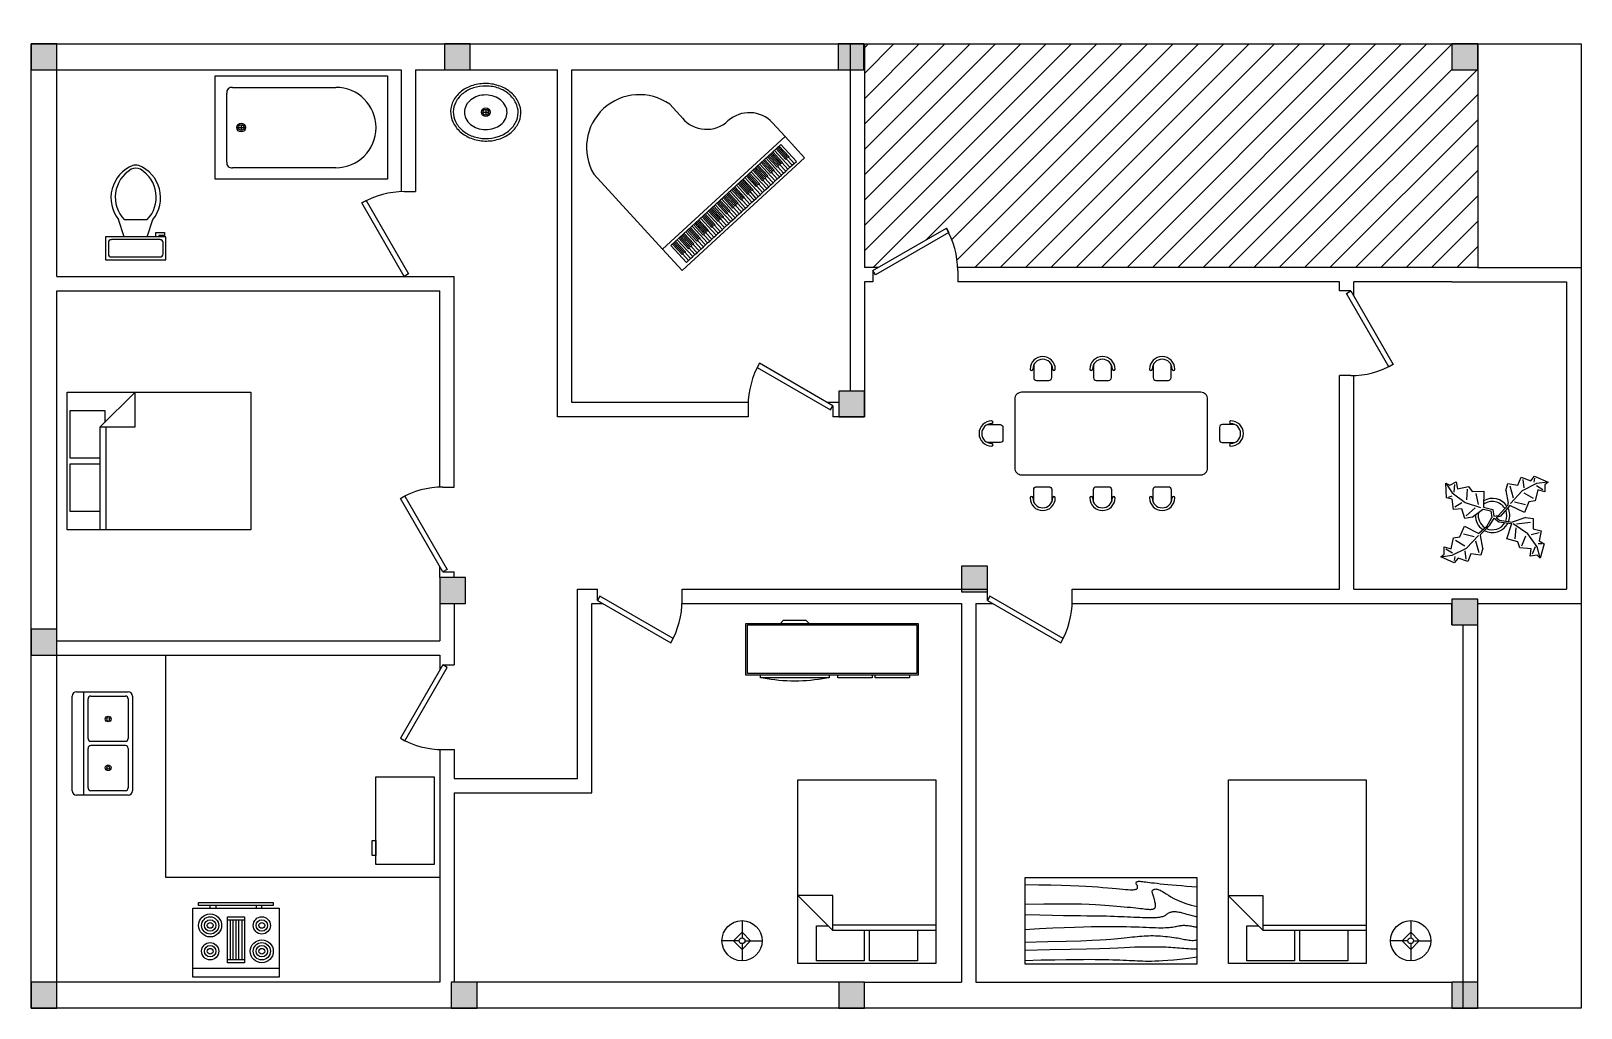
# Model space of a CAD drawing. Header units: inches. Extents: x 7 to 2427, y -441 to 12.
# Drawn here: x 7 to 547, y -329 to 12 of the extents above.
import ezdxf

# ---------------------------------------------------------------- set-up
doc = ezdxf.new("R2010")
doc.units = ezdxf.units.IN
doc.header["$MEASUREMENT"] = 0

# ---------------------------------------------------------------- blocks, each defined once
blk = doc.blocks.new('Door - Metric')
for p, q in [((0, 0), (0, -100)), ((750, 0), (750, -100))]:
    blk.add_line(p, q)
blk.add_lwpolyline([(0, 0), (650, 375), (671, 337), (22, -38)], close=True)
blk.add_arc((0, 0), 750, 0, 30)
blk = doc.blocks.new('*U47')
h = blk.add_hatch(color=1)
h.dxf.hatch_style = 1
h.paths.add_polyline_path([(9, -4.5), (9, 4.5), (0, 4.5), (0, -4.5)])
at = {"color": 1}
blk.add_lwpolyline([(0, -4.5), (9, -4.5), (9, 4.5), (0, 4.5)], close=True, dxfattribs=at)
blk = doc.blocks.new('*U48')
h = blk.add_hatch(color=1)
h.dxf.hatch_style = 1
h.paths.add_polyline_path([(9, -4.5), (9, 4.5), (0, 4.5), (0, -4.5)])
at = {"color": 1}
blk.add_lwpolyline([(0, -4.5), (9, -4.5), (9, 4.5), (0, 4.5)], close=True, dxfattribs=at)
blk = doc.blocks.new('*U42')
h = blk.add_hatch(color=1)
h.dxf.hatch_style = 1
h.paths.add_polyline_path([(9, -4.5), (9, 4.5), (0, 4.5), (0, -4.5)])
at = {"color": 1}
blk.add_lwpolyline([(0, -4.5), (9, -4.5), (9, 4.5), (0, 4.5)], close=True, dxfattribs=at)
blk = doc.blocks.new('*U43')
h = blk.add_hatch(color=1)
h.dxf.hatch_style = 1
h.paths.add_polyline_path([(9, -4.5), (9, 4.5), (0, 4.5), (0, -4.5)])
at = {"color": 1}
blk.add_lwpolyline([(0, -4.5), (9, -4.5), (9, 4.5), (0, 4.5)], close=True, dxfattribs=at)
blk = doc.blocks.new('*U44')
h = blk.add_hatch(color=1)
h.dxf.hatch_style = 1
h.paths.add_polyline_path([(9, -4.5), (9, 4.5), (0, 4.5), (0, -4.5)])
at = {"color": 1}
blk.add_lwpolyline([(0, -4.5), (9, -4.5), (9, 4.5), (0, 4.5)], close=True, dxfattribs=at)
blk = doc.blocks.new('*U45')
h = blk.add_hatch(color=1)
h.dxf.hatch_style = 1
h.paths.add_polyline_path([(9, -4.5), (9, 4.5), (0, 4.5), (0, -4.5)])
at = {"color": 1}
blk.add_lwpolyline([(0, -4.5), (9, -4.5), (9, 4.5), (0, 4.5)], close=True, dxfattribs=at)
blk = doc.blocks.new('*U46')
h = blk.add_hatch(color=1)
h.dxf.hatch_style = 1
h.paths.add_polyline_path([(9, -4.5), (9, 4.5), (0, 4.5), (0, -4.5)])
at = {"color": 1}
blk.add_lwpolyline([(0, -4.5), (9, -4.5), (9, 4.5), (0, 4.5)], close=True, dxfattribs=at)
blk = doc.blocks.new('*U37')
h = blk.add_hatch(color=1)
h.dxf.hatch_style = 1
h.paths.add_polyline_path([(9, -4.5), (9, 4.5), (0, 4.5), (0, -4.5)])
at = {"color": 1}
blk.add_lwpolyline([(0, -4.5), (9, -4.5), (9, 4.5), (0, 4.5)], close=True, dxfattribs=at)
blk = doc.blocks.new('*U38')
h = blk.add_hatch(color=1)
h.dxf.hatch_style = 1
h.paths.add_polyline_path([(9, -4.5), (9, 4.5), (0, 4.5), (0, -4.5)])
at = {"color": 1}
blk.add_lwpolyline([(0, -4.5), (9, -4.5), (9, 4.5), (0, 4.5)], close=True, dxfattribs=at)
blk = doc.blocks.new('*U39')
h = blk.add_hatch(color=1)
h.dxf.hatch_style = 1
h.paths.add_polyline_path([(9, -4.5), (9, 4.5), (0, 4.5), (0, -4.5)])
at = {"color": 1}
blk.add_lwpolyline([(0, -4.5), (9, -4.5), (9, 4.5), (0, 4.5)], close=True, dxfattribs=at)
blk = doc.blocks.new('*U40')
h = blk.add_hatch(color=1)
h.dxf.hatch_style = 1
h.paths.add_polyline_path([(9, -4.5), (9, 4.5), (0, 4.5), (0, -4.5)])
at = {"color": 1}
blk.add_lwpolyline([(0, -4.5), (9, -4.5), (9, 4.5), (0, 4.5)], close=True, dxfattribs=at)
blk = doc.blocks.new('*U41')
h = blk.add_hatch(color=1)
h.dxf.hatch_style = 1
h.paths.add_polyline_path([(9, -4.5), (9, 4.5), (0, 4.5), (0, -4.5)])
at = {"color": 1}
blk.add_lwpolyline([(0, -4.5), (9, -4.5), (9, 4.5), (0, 4.5)], close=True, dxfattribs=at)
blk = doc.blocks.new('*U36')
h = blk.add_hatch(color=1)
h.dxf.hatch_style = 1
h.paths.add_polyline_path([(9, -4.5), (9, 4.5), (0, 4.5), (0, -4.5)])
at = {"color": 1}
blk.add_lwpolyline([(0, -4.5), (9, -4.5), (9, 4.5), (0, 4.5)], close=True, dxfattribs=at)
blk = doc.blocks.new('*U73')
for p, q in [((0, 0), (0, 100)), ((750, 0), (750, 100))]:
    blk.add_line(p, q)
blk.add_lwpolyline([(0, 0), (650, -375), (671, -337), (22, 38)], close=True)
blk.add_arc((0, 0), 750, 330, 0)
blk = doc.blocks.new('*U74')
for p, q in [((-750, 0), (-750, -100)), ((0, 0), (0, -100))]:
    blk.add_line(p, q)
blk.add_lwpolyline([(0, 0), (-650, 375), (-671, 337), (-22, -38)], close=True)
blk.add_arc((0, 0), 750, 150, 180)
blk = doc.blocks.new('*U75')
for p, q in [((0, 0), (0, -100)), ((750, 0), (750, -100))]:
    blk.add_line(p, q)
blk.add_lwpolyline([(0, 0), (650, 375), (671, 337), (22, -38)], close=True)
blk.add_arc((0, 0), 750, 0, 30)
blk = doc.blocks.new('dining table')
for points in [[(8.27, 29.89), (8.27, 24.35, 0.414214), (9.47, 23.15), (14.87, 23.15, 0.414214), (16.07, 24.35), (16.07, 29.89)], [(34.27, 29.89), (34.27, 24.35, 0.414214), (35.47, 23.15), (40.88, 23.15, 0.414214), (42.08, 24.35), (42.08, 29.89)], [(60.28, 29.89), (60.28, 24.35, 0.414214), (61.48, 23.15), (66.89, 23.15, 0.414214), (68.09, 24.35), (68.09, 29.89)], [(-11.9, 3.9), (-6.36, 3.9, -0.414214), (-5.16, 2.7), (-5.16, -2.7, -0.414214), (-6.36, -3.9), (-11.9, -3.9)], [(95.9, 3.9), (90.36, 3.9, 0.414214), (89.16, 2.7), (89.16, -2.7, 0.414214), (90.36, -3.9), (95.9, -3.9)], [(8.27, -29.89), (8.27, -24.35, -0.414214), (9.47, -23.15), (14.87, -23.15, -0.414214), (16.07, -24.35), (16.07, -29.89)], [(34.27, -29.89), (34.27, -24.35, -0.414214), (35.47, -23.15), (40.88, -23.15, -0.414214), (42.08, -24.35), (42.08, -29.89)], [(60.28, -29.89), (60.28, -24.35, -0.414214), (61.48, -23.15), (66.89, -23.15, -0.414214), (68.09, -24.35), (68.09, -29.89)]]:
    blk.add_lwpolyline(points, format="xyb")
blk.add_lwpolyline([(3, -18), (81, -18, 0.414214), (84, -15), (84, 15, 0.414214), (81, 18), (3, 18, 0.414214), (0, 15), (0, -15, 0.414214)], format="xyb", close=True)
for centre, radius, start, end in [((12.17, 28.05), 5.49, 0, 180), ((7.26, 28.05), 0.588, 180, 0), ((12.17, 28.05), 4.31, 0, 180), ((17.07, 28.05), 0.588, 180, 0), ((38.18, 28.05), 5.49, 0, 180), ((33.27, 28.05), 0.588, 180, 0), ((38.18, 28.05), 4.31, 0, 180), ((43.08, 28.05), 0.588, 180, 0), ((64.19, 28.05), 5.49, 0, 180), ((59.28, 28.05), 0.588, 180, 0), ((64.19, 28.05), 4.31, 0, 180), ((69.09, 28.05), 0.588, 180, 0), ((-10.06, 0), 5.49, 90, 270), ((-10.06, 0), 4.31, 90, 270), ((-10.06, 4.9), 0.588, 270, 90), ((94.06, 4.9), 0.588, 90, 270), ((94.06, 0), 5.49, 270, 90), ((94.06, 0), 4.31, 270, 90), ((-10.06, -4.9), 0.588, 270, 90), ((94.06, -4.9), 0.588, 90, 270), ((7.26, -28.05), 0.588, 0, 180), ((12.17, -28.05), 5.49, 180, 0), ((12.17, -28.05), 4.31, 180, 0), ((17.07, -28.05), 0.588, 0, 180), ((33.27, -28.05), 0.588, 0, 180), ((38.18, -28.05), 5.49, 180, 0), ((38.18, -28.05), 4.31, 180, 0), ((43.08, -28.05), 0.588, 0, 180), ((59.28, -28.05), 0.588, 0, 180), ((64.19, -28.05), 5.49, 180, 0), ((64.19, -28.05), 4.31, 180, 0), ((69.09, -28.05), 0.588, 0, 180)]:
    blk.add_arc(centre, radius, start, end)
blk = doc.blocks.new('Entertainment Center')
at = {"linetype": 'Continuous'}
for p, q in [((-4, 0), (-5, -1)), ((4, 0), (-4, 0)), ((5, -1), (4, 0)), ((-17, -19), (-17, -1)), ((-17, -1), (43, -1)), ((-16.5, -18.5), (-16.5, -1.5)), ((-16.5, -1.5), (42.5, -1.5)), ((42.5, -1.5), (42.5, -18.5)), ((43, -1), (43, -19)), ((43, -19), (-17, -19)), ((42.5, -18.5), (-16.5, -18.5)), ((-12, -20), (-12, -19)), ((12, -20), (-12, -20)), ((12, -19), (12, -20)), ((15, -20), (15, -19)), ((27, -20), (15, -20)), ((27, -19), (27, -20)), ((28, -20), (28, -19)), ((40, -20), (28, -20)), ((40, -19), (40, -20))]:
    blk.add_line(p, q, dxfattribs=at)
blk.add_arc((0, 40), 61, 259.6111, 280.3889, dxfattribs=at)
blk = doc.blocks.new('Toilet - top')
for p, q in [((9.5, -6), (9.5, -2)), ((-10, -8.5), (-8, -8.5)), ((-10, -9.5), (-10, -8.5)), ((-7, -9.5), (-10, -9.5)), ((-8, -8.5), (-8, -8)), ((-7, -8), (-7, -9.5)), ((-4, -8), (-6, -14)), ((4, -8), (6, -14)), ((4, -14), (-4, -14))]:
    blk.add_line(p, q)
blk.add_lwpolyline([(10.5, -8), (10.5, 0), (-10.5, 0), (-10.5, -8)], close=True)
for points in [[(-9.5, -2), (-9.5, -6)], [(8.5, -1), (-8.5, -1)], [(-8.5, -7), (8.5, -7)]]:
    blk.add_lwpolyline(points)
for centre, radius, start, end in [((-8.62, -1.88), 0.884, 81.8699, 188.1301), ((8.62, -1.88), 0.884, 351.8699, 98.1301), ((-8.62, -6.12), 0.884, 171.8699, 278.1301), ((8.62, -6.12), 0.884, 261.8699, 8.1301), ((3.52, -21.58), 12.17, 141.4691, 247.9714), ((4.2, -21.82), 11.33, 136.3677, 238.9468), ((-3.52, -21.58), 12.17, 292.0284, 38.5307), ((-4.2, -21.82), 11.33, 301.053, 43.6321), ((0, -27.88), 4, 245.7318, 294.2682), ((0, -29), 4, 254.8605, 285.1395)]:
    blk.add_arc(centre, radius, start, end)
blk = doc.blocks.new('Sink - Oval top')
for p, q in [((-1, 0), (1, 0)), ((0, 1), (0, -1))]:
    blk.add_line(p, q)
at = {"linetype": 'Continuous'}
for points in [[(-12.23, 0.39, 0.117634), (-11.46, -3.36, 0.104469), (-8.88, -6.8, 0.090016), (-5.08, -9.07, 0.08192), (-0.32, -10.02, 0.08192), (4.49, -9.38, 0.090016), (8.42, -7.36, 0.104469), (11.22, -4.09, 0.117634), (12.23, -0.39, 0.117634), (11.46, 3.36, 0.104469), (8.88, 6.8, 0.090016), (5.08, 9.07, 0.08192), (0.32, 10.02, 0.08192), (-4.49, 9.38, 0.090016), (-8.42, 7.36, 0.104469), (-11.22, 4.09, 0.117634)], [(-11.29, 0.16, 0.118622), (-10.52, -3.25, 0.104678), (-8.07, -6.36, 0.089562), (-4.54, -8.37, 0.081185), (-0.13, -9.15, 0.081185), (4.3, -8.49, 0.089562), (7.89, -6.58, 0.104678), (10.42, -3.55, 0.118622), (11.29, -0.16, 0.118622), (10.52, 3.25, 0.104678), (8.07, 6.36, 0.089562), (4.54, 8.37, 0.081185), (0.13, 9.15, 0.081185), (-4.3, 8.49, 0.089562), (-7.89, 6.58, 0.104678), (-10.42, 3.55, 0.118622)], [(-7.42, 0.08, 0.118283), (-6.91, -2.17, 0.104607), (-5.29, -4.21, 0.089718), (-2.97, -5.53, 0.081436), (-0.07, -6.04, 0.081436), (2.84, -5.59, 0.089718), (5.2, -4.33, 0.104607), (6.86, -2.32, 0.118283), (7.42, -0.08, 0.118283), (6.91, 2.17, 0.104607), (5.29, 4.21, 0.089718), (2.97, 5.53, 0.081436), (0.07, 6.04, 0.081436), (-2.84, 5.59, 0.089718), (-5.2, 4.33, 0.104607), (-6.86, 2.32, 0.118283)]]:
    blk.add_lwpolyline(points, format="xyb", close=True, dxfattribs=at)
for radius in [1.5, 1]:
    blk.add_circle((0, 0), radius)
blk = doc.blocks.new('Bath Tub - 26 x 60 in.')
for p, q in [((8, -18), (10, -18)), ((9, -17), (9, -19))]:
    blk.add_line(p, q)
blk.add_lwpolyline([(0, -36), (0, 0), (60, 0), (60, -36)], close=True)
for points in [[(6, -4), (42, -4)], [(4, -30), (4, -6)], [(42, -32), (6, -32)]]:
    blk.add_lwpolyline(points)
for radius in [1.5, 1]:
    blk.add_circle((9, -18), radius)
for centre, radius, start, end in [((5.75, -5.75), 1.77, 81.8699, 188.1301), ((42, -18), 14, 270, 90), ((5.75, -30.25), 1.77, 171.8699, 278.1301)]:
    blk.add_arc(centre, radius, start, end)
blk = doc.blocks.new('Bed - Queen')
at = {"linetype": 'Continuous'}
for p, q in [((0, -80.00003), (0, 0)), ((0, 0), (59.99999, 0)), ((59.99999, 0), (59.99999, -80.00003)), ((7.99999, -1.2), (28.79998, -1.2)), ((7.99999, -14.4), (7.99999, -1.2)), ((28.79998, -1.2), (28.79998, -14.4)), ((31.19999, -1.2), (51.99999, -1.2)), ((31.19999, -14.4), (31.19999, -1.2)), ((51.99999, -1.2), (51.99999, -16.4)), ((0, -14.4), (44.8, -14.4)), ((44.8, -16.8), (0, -16.8)), ((59.99999, -29.6), (44.8, -14.4)), ((44.8, -14.4), (44.8, -29.6)), ((51.99999, -16.4), (46.79936, -16.4)), ((44.8, -29.6), (59.99999, -29.6)), ((59.99999, -80.00003), (0, -80.00003))]:
    blk.add_line(p, q, dxfattribs=at)
blk = doc.blocks.new('Range-Oven - 30 in top')
for p, q in [((0, -3), (30, -3)), ((12, -6), (18, -6)), ((13, -20), (13, -6)), ((14, -6), (14, -20)), ((15, -20), (15, -6)), ((16, -6), (16, -20)), ((17, -20), (17, -6)), ((18, -20), (12, -20)), ((6, -24), (6, -25)), ((8, -25), (8, -24)), ((22, -25), (22, -24)), ((24, -24), (24, -25))]:
    blk.add_line(p, q)
for points in [[(0, -24), (0, 0), (30, 0), (30, -24)], [(12, -21), (12, -5), (18, -5), (18, -21)], [(2, -26), (2, -25), (28, -25), (28, -26)]]:
    blk.add_lwpolyline(points, close=True)
for centre, radius in [((6, -9), 4), ((6, -9), 3), ((6, -9), 2), ((6, -9), 1), ((24, -9), 3), ((24, -9), 2), ((24, -9), 1), ((6, -18), 3), ((6, -18), 2), ((24, -18), 4), ((24, -18), 3), ((24, -18), 2), ((6, -18), 1), ((24, -18), 1)]:
    blk.add_circle(centre, radius)
blk = doc.blocks.new('Sink-double - 36 in top')
for p, q in [((-18, -4), (18, -4)), ((-0.75, -18.5), (-0.75, -6.5)), ((0.75, -6.5), (0.75, -18.5))]:
    blk.add_line(p, q)
for points in [[(-16.5, 0), (16.5, 0)], [(-18, -19.5), (-18, -1.5)], [(18, -1.5), (18, -19.5)], [(-16.5, -18.5), (-16.5, -6.5)], [(-15.5, -5.5), (-1.75, -5.5)], [(1.75, -5.5), (15.5, -5.5)], [(16.5, -6.5), (16.5, -18.5)], [(16.5, -21), (-16.5, -21)], [(-1.75, -19.5), (-15.5, -19.5)], [(15.5, -19.5), (1.75, -19.5)]]:
    blk.add_lwpolyline(points)
for centre, radius in [((-8.5, -12.5), 1), ((-8.5, -12.5), 0.5), ((8.5, -12.5), 1), ((8.5, -12.5), 0.5)]:
    blk.add_circle(centre, radius)
for centre, radius, start, end in [((-16.5, -1.5), 1.5, 90, 180), ((16.5, -1.5), 1.5, 0, 90), ((-15.5, -6.5), 1, 90, 180), ((-1.75, -6.5), 1, 0, 90), ((1.75, -6.5), 1, 90, 180), ((15.5, -6.5), 1, 0, 90), ((-16.5, -19.5), 1.5, 180, 270), ((-15.5, -18.5), 1, 180, 270), ((-1.75, -18.5), 1, 270, 0), ((1.75, -18.5), 1, 180, 270), ((15.5, -18.5), 1, 270, 0), ((16.5, -19.5), 1.5, 270, 0)]:
    blk.add_arc(centre, radius, start, end)
blk = doc.blocks.new('Table - Rectangular Woodgrain 60 x 30 in.')
at = {"linetype": 'Continuous'}
for p, q in [((0, 0), (0, -30)), ((60, 0), (0, 0)), ((60, -30), (60, 0)), ((0, -30), (60, -30))]:
    blk.add_line(p, q, dxfattribs=at)
for points in [[(0, -2.4), (4.8155, -2.418), (9.0302, -2.4688), (12.709, -2.5477), (15.9167, -2.65), (18.7181, -2.7711), (21.1781, -2.9063), (23.3616, -3.0508), (25.3333, -3.2), (27.1477, -3.3495), (28.8172, -3.4958), (30.3437, -3.636), (31.7291, -3.7667), (32.9756, -3.8849), (34.0849, -3.9875), (35.059, -4.0714), (35.9, -4.1334), (36.6114, -4.1711), (37.2041, -4.1854), (37.6906, -4.1779), (38.0833, -4.15), (38.3948, -4.1034), (38.6375, -4.0396), (38.8239, -3.9602), (38.9666, -3.8667), (39.0764, -3.7608), (39.1573, -3.6448), (39.2116, -3.521), (39.2416, -3.3917), (39.2498, -3.2593), (39.2385, -3.1261), (39.21, -2.9944), (39.1666, -2.8667), (39.111, -2.7447), (39.0468, -2.6281), (38.978, -2.5163), (38.9083, -2.4083), (38.8418, -2.3035), (38.7823, -2.201), (38.7337, -2.1001), (38.7, -2), (38.6844, -1.9003), (38.6875, -1.8021), (38.7094, -1.707), (38.75, -1.6167), (38.8094, -1.5326), (38.8875, -1.4563), (38.9844, -1.3893), (39.1, -1.3333), (39.2351, -1.2896), (39.3937, -1.2583), (39.5804, -1.2396), (39.8, -1.2333), (40.057, -1.2396), (40.3562, -1.2583), (40.7023, -1.2896), (41.1, -1.3333), (41.5547, -1.3895), (42.0755, -1.4573), (42.6721, -1.5361), (43.3542, -1.625), (44.1316, -1.7233), (45.014, -1.8302), (46.0114, -1.9449), (47.1333, -2.0667), (48.3862, -2.1947), (49.7625, -2.3281), (51.2513, -2.4663), (52.8416, -2.6083), (54.5226, -2.7535), (56.2833, -2.9011), (58.1127, -3.0501), (60, -3.2)], [(0, -9.2), (6.5759, -9.0858), (11.9385, -9.0365), (16.2527, -9.0418), (19.6833, -9.0917), (22.3952, -9.1759), (24.5531, -9.2844), (26.322, -9.4069), (27.8666, -9.5333), (29.3241, -9.6553), (30.7203, -9.7719), (32.0532, -9.8837), (33.3208, -9.9917), (34.5213, -10.0965), (35.6526, -10.199), (36.7128, -10.2999), (37.7, -10.4), (38.6129, -10.4996), (39.4531, -10.5969), (40.223, -10.6895), (40.925, -10.775), (41.5613, -10.8512), (42.1344, -10.9156), (42.6465, -10.966), (43.1, -11), (43.4976, -11.0158), (43.8437, -11.0136), (44.143, -10.9942), (44.4, -10.9583), (44.6195, -10.9069), (44.8062, -10.8406), (44.9648, -10.7603), (45.1, -10.6667), (45.2155, -10.5598), (45.3114, -10.4365), (45.3871, -10.2929), (45.4416, -10.125), (45.4743, -9.929), (45.4844, -9.7011), (45.4709, -9.4371), (45.4333, -9.1333), (45.3716, -8.7883), (45.2896, -8.4104), (45.1919, -8.0107), (45.0833, -7.6), (44.9685, -7.1893), (44.8521, -6.7896), (44.7388, -6.4117), (44.6333, -6.0667), (44.54, -5.7628), (44.4614, -5.4979), (44.4001, -5.2675), (44.3583, -5.0667), (44.3384, -4.8909), (44.3427, -4.7354), (44.3736, -4.5956), (44.4333, -4.4667), (44.5236, -4.3453), (44.6427, -4.2333), (44.7884, -4.1339), (44.9583, -4.05), (45.1501, -3.9849), (45.3614, -3.9417), (45.59, -3.9234), (45.8333, -3.9333), (46.0915, -3.9749), (46.3734, -4.0531), (46.6906, -4.1736), (47.0542, -4.3417), (47.4756, -4.5629), (47.9661, -4.8427), (48.5372, -5.1866), (49.2, -5.6), (49.9676, -6.0844), (50.8594, -6.625), (51.8965, -7.2031), (53.1, -7.8), (54.491, -8.3969), (56.0906, -8.975), (57.9199, -9.5156), (60, -10)], [(0, -12.8), (5.1847, -12.9322), (9.6213, -13.0323), (13.3963, -13.1059), (16.5958, -13.1583), (19.3063, -13.1952), (21.614, -13.2219), (23.6054, -13.2439), (25.3666, -13.2667), (26.9728, -13.2947), (28.4531, -13.3281), (29.8256, -13.3663), (31.1083, -13.4083), (32.3191, -13.4535), (33.476, -13.501), (34.597, -13.5501), (35.7, -13.6), (36.7984, -13.6497), (37.8875, -13.6979), (38.9578, -13.743), (40, -13.7833), (41.0047, -13.8174), (41.9625, -13.8438), (42.864, -13.8607), (43.7, -13.8667), (44.4631, -13.8604), (45.1552, -13.8417), (45.7801, -13.8104), (46.3416, -13.7667), (46.8439, -13.7104), (47.2906, -13.6417), (47.6858, -13.5604), (48.0333, -13.4667), (48.3375, -13.3608), (48.6042, -13.2448), (48.8396, -13.121), (49.05, -12.9917), (49.2417, -12.8593), (49.4208, -12.7261), (49.5937, -12.5944), (49.7667, -12.4667), (49.9452, -12.3451), (50.1323, -12.2313), (50.3303, -12.1268), (50.5416, -12.0333), (50.7686, -11.9524), (51.0135, -11.8854), (51.2788, -11.8341), (51.5666, -11.8), (51.8785, -11.7843), (52.2116, -11.7865), (52.562, -11.8059), (52.926, -11.8417), (53.2998, -11.8931), (53.6795, -11.9594), (54.0614, -12.0397), (54.4416, -12.1333), (54.8223, -12.2401), (55.2293, -12.3625), (55.6942, -12.5037), (56.2489, -12.6667), (56.9251, -12.8547), (57.7545, -13.0708), (58.7689, -13.3182), (60, -13.6)], [(0, -18), (5.124, -17.7273), (9.6609, -17.5057), (13.6705, -17.3303), (17.2125, -17.1958), (20.3467, -17.0973), (23.1328, -17.0297), (25.6307, -16.9878), (27.9, -16.9667), (29.9928, -16.9617), (31.9302, -16.9703), (33.7254, -16.9907), (35.3917, -17.0208), (36.9423, -17.0588), (38.3906, -17.1026), (39.7499, -17.1503), (41.0333, -17.2), (42.2519, -17.2496), (43.4073, -17.2969), (44.4986, -17.3395), (45.525, -17.375), (46.4858, -17.4012), (47.3802, -17.4156), (48.2074, -17.416), (48.9667, -17.4), (49.6583, -17.3662), (50.2872, -17.3167), (50.8595, -17.2547), (51.3812, -17.1833), (51.8584, -17.1057), (52.2971, -17.025), (52.7034, -16.9443), (53.0833, -16.8667), (53.443, -16.7951), (53.789, -16.7313), (54.128, -16.6768), (54.4666, -16.6334), (54.8115, -16.6024), (55.1693, -16.5854), (55.5465, -16.5841), (55.95, -16.6), (56.3828, -16.6337), (56.8346, -16.6823), (57.2915, -16.7418), (57.7396, -16.8084), (58.165, -16.878), (58.5539, -16.9469), (58.8924, -17.0111), (59.1666, -17.0667), (59.3679, -17.1107), (59.5078, -17.1438), (59.6032, -17.1675), (59.6708, -17.1833), (59.7275, -17.193), (59.7901, -17.1979), (59.8753, -17.1998), (60, -17.2)], [(0, -22.4), (8.0098, -22.2501), (14.4094, -22.1011), (19.4168, -21.9535), (23.25, -21.8083), (26.1269, -21.6663), (28.2656, -21.5281), (29.884, -21.3947), (31.2, -21.2667), (32.3967, -21.1448), (33.5172, -21.0292), (34.5697, -20.9198), (35.5625, -20.8167), (36.5037, -20.7198), (37.4015, -20.6292), (38.2642, -20.5448), (39.1, -20.4667), (39.9164, -20.3951), (40.7187, -20.3313), (41.5117, -20.2768), (42.3, -20.2333), (43.0883, -20.2024), (43.8812, -20.1854), (44.6836, -20.1841), (45.5, -20.2), (46.3328, -20.234), (47.1747, -20.2844), (48.0163, -20.3488), (48.8479, -20.425), (49.66, -20.5106), (50.4429, -20.6031), (51.1872, -20.7004), (51.8833, -20.8), (52.5246, -20.8999), (53.1166, -20.9995), (53.6681, -21.0983), (54.1875, -21.1958), (54.6834, -21.2919), (55.1646, -21.3859), (55.6394, -21.4777), (56.1167, -21.5667), (56.6028, -21.6515), (57.0961, -21.7266), (57.5929, -21.7852), (58.0896, -21.8208), (58.5823, -21.8268), (59.0674, -21.7964), (59.5412, -21.723), (60, -21.6)], [(0, -25.2), (8.6355, -25.0504), (15.7026, -24.9031), (21.4049, -24.7606), (25.9458, -24.625), (29.529, -24.4988), (32.3578, -24.3844), (34.6359, -24.284), (36.5667, -24.2), (38.3213, -24.1341), (39.9417, -24.0854), (41.437, -24.0523), (42.8167, -24.0333), (44.0901, -24.0268), (45.2667, -24.0313), (46.3557, -24.0451), (47.3667, -24.0667), (48.309, -24.0947), (49.1928, -24.1287), (50.0284, -24.168), (50.826, -24.2125), (51.5959, -24.2617), (52.3483, -24.3151), (53.0935, -24.3725), (53.8417, -24.4334), (54.6009, -24.497), (55.3699, -24.561), (56.1454, -24.6226), (56.9239, -24.6792), (57.7021, -24.7279), (58.4764, -24.7662), (59.2435, -24.7911), (60, -24.8)], [(0, -28.8), (5.6867, -28.6681), (10.45, -28.5698), (14.407, -28.5012), (17.675, -28.4584), (20.3711, -28.4374), (22.6125, -28.4344), (24.5164, -28.4455), (26.2, -28.4667), (27.762, -28.4947), (29.2276, -28.5281), (30.6033, -28.5663), (31.8958, -28.6084), (33.1118, -28.6535), (34.2578, -28.7011), (35.3405, -28.7501), (36.3666, -28.8), (37.3443, -28.8497), (38.288, -28.8974), (39.2137, -28.9412), (40.1375, -28.9792), (41.0753, -29.0093), (42.0432, -29.0297), (43.0572, -29.0384), (44.1333, -29.0333), (45.2936, -29.0114), (46.5843, -28.9641), (48.0579, -28.8816), (49.7666, -28.7542), (51.7629, -28.5721), (54.0989, -28.3255), (56.8272, -28.0048), (60, -27.6)]]:
    blk.add_lwpolyline(points, dxfattribs=at)
blk = doc.blocks.new('Plant - Rubber or Philodendron')
at = {"linetype": 'Continuous'}
for p, q in [((-16.2005, 11.4774), (-13.9899, 8.1064)), ((-16.2005, 11.4774), (-14.8639, 10.7964)), ((-16.0159, 6.3329), (-16.2005, 11.4774)), ((-14.8639, 10.7964), (-12.6195, 11.8975)), ((-13.3174, 8.325), (-13.0735, 11.0065)), ((-12.6195, 11.8975), (-12.1909, 9.4345)), ((4.6914, 8.8812), (5.3859, 11.2828)), ((5.3859, 11.2828), (8.8871, 10.7908)), ((8.8871, 10.7908), (9.9809, 13.4933)), ((9.9809, 13.4933), (13.3837, 12.301)), ((15.3859, 11.3055), (10.3916, 8.7942)), ((10.5828, 12.6946), (10.8893, 9.7953)), ((13.3837, 12.301), (14.68, 13.9039)), ((14.5816, 13.2037), (14.3848, 11.8033)), ((14.68, 13.9039), (19.3848, 11.8146)), ((19.3848, 11.8146), (15.3859, 11.3055)), ((19.3848, 11.8146), (18.1868, 10.9119)), ((18.1868, 10.9119), (18.1925, 8.4119)), ((-14.0069, 5.8704), (-16.0159, 6.3329)), ((-15.3434, 6.5514), (-13.9984, 6.9884)), ((-13.5868, 2.2894), (-14.0069, 5.8704)), ((-13.9899, 8.1064), (-9.5434, 4.7185)), ((-12.1909, 9.4345), (-8.3829, 10.3)), ((-8.8369, 9.409), (-9.0894, 5.6095)), ((-8.3829, 10.3), (-7.0549, 8.501)), ((-7.0549, 8.501), (-3.0284, 8.6941)), ((-4.8529, 4.012), (-5.7184, 7.82)), ((-3.0284, 8.6941), (-3.0709, 3.1041)), ((4.6914, 8.8812), (5.5014, 4.4831)), ((5.9878, 10.4842), (7.1971, 6.3869)), ((10.3916, 8.7942), (6.2847, 4.4028)), ((14.2977, 6.1031), (10.9934, 7.9956)), ((15.7909, 9.1065), (14.8995, 5.3044)), ((15.2875, 10.6053), (17.5907, 9.2105)), ((18.1925, 8.4119), (15.7909, 9.1065)), ((-10.6784, 2.491), (-13.5868, 2.2894)), ((-13.1329, 3.1804), (-10.6614, 4.727)), ((-9.5858, -0.8715), (-10.6784, 2.491)), ((-9.5434, 4.7185), (-4.1917, 2.9888)), ((-9.1318, 0.0195), (-5.9793, 2.9025)), ((-7.1228, -0.443), (-3.5248, 2.2131)), ((-3.5248, 2.2131), (-3.3011, 2.4355)), ((-3.3011, 2.4355), (-0.5306, 1.7947)), ((-3.0709, 3.1041), (0.0797, 2.3163)), ((-0.5306, 1.7947), (-0.2255, -0.5527)), ((-0.5306, 1.7947), (-0.5306, 1.7947)), ((0.0797, 2.3163), (0.4866, -0.031)), ((0.4866, -0.031), (2.1141, 0.2298)), ((2.1141, 0.2298), (5.4346, 3.9146)), ((6.1032, 3.6844), (2.8262, -0.031)), ((5.4346, 3.9146), (5.5014, 4.4831)), ((11.1089, 1.1958), (6.1032, 3.6844)), ((7.7005, 4.8881), (11.5025, 3.9967)), ((12.7005, 4.8994), (11.1089, 1.1958)), ((14.8995, 5.3044), (12.7005, 4.8994)), ((-11.3237, -7.2629), (-9.7321, -3.5593)), ((-9.7321, -3.5593), (-4.7264, -6.0479)), ((-7.1228, -0.443), (-9.5858, -0.8715)), ((-2.019, -3.6148), (-4.7264, -6.0479)), ((-4.0579, -6.2781), (-0.9375, -3.1608)), ((-2.019, -3.6148), (-0.2255, -0.5527)), ((-0.9375, -3.1608), (0.5883, -0.8135)), ((0.5883, -0.8135), (2.2447, -2.0916)), ((2.8262, -0.031), (1.3003, -0.5527)), ((1.3003, -0.5527), (2.4193, -1.4655)), ((2.2447, -2.0916), (6.7108, -2.6626)), ((2.4193, -1.4655), (6.895, -2.1175)), ((4.943, -7.9659), (6.7108, -2.6626)), ((11.6605, -0.5413), (6.895, -2.1175)), ((12.3677, -6.1981), (7.219, -2.6772)), ((8.125, -4.0768), (7.7715, -7.9659)), ((8.3544, -2.7453), (13.1973, -2.1704)), ((11.6605, -0.5413), (14.1354, -0.8948)), ((14.1354, -0.8948), (14.1354, -4.4304)), ((14.1354, -4.4304), (16.9638, -5.1375)), ((16.9638, -5.1375), (16.2567, -8.673)), ((-16.8157, -10.7754), (-14.4141, -11.4699)), ((-16.8101, -13.2754), (-16.8157, -10.7754)), ((-14.4141, -11.4699), (-13.5228, -7.6679)), ((-13.5228, -7.6679), (-11.3237, -7.2629)), ((-12.921, -8.4665), (-9.6166, -10.359)), ((-6.3237, -7.2516), (-10.1257, -6.3602)), ((-9.0148, -11.1577), (-4.9047, -6.8122)), ((-4.611, -12.8477), (-5.8203, -8.7504)), ((-4.1246, -6.8466), (-4.0579, -6.2781)), ((-3.3146, -11.2447), (-4.1246, -6.8466)), ((8.8321, -9.0266), (4.943, -7.9659)), ((9.5392, -11.1479), (8.8321, -9.0266)), ((10.2463, -10.4408), (11.6605, -6.9053)), ((15.5496, -10.7943), (12.3677, -6.1981)), ((16.2567, -5.8446), (13.4283, -6.5517)), ((14.8425, -10.7943), (13.7819, -13.2692)), ((16.6103, -14.6834), (15.5496, -10.7943)), ((17.3174, -9.7337), (15.9032, -9.7337)), ((16.2567, -8.673), (18.0245, -9.7337)), ((18.0245, -9.7337), (16.6103, -14.6834)), ((-18.008, -14.1781), (-16.8101, -13.2754)), ((-18.008, -14.1781), (-14.0091, -13.669)), ((-13.3032, -16.2674), (-18.008, -14.1781)), ((-13.9107, -12.9688), (-16.2139, -11.574)), ((-14.0091, -13.669), (-9.0148, -11.1577)), ((-12.0069, -14.6645), (-13.3032, -16.2674)), ((-13.2048, -15.5672), (-13.008, -14.1668)), ((-8.6042, -15.8568), (-12.0069, -14.6645)), ((-9.206, -15.0581), (-9.5126, -12.1588)), ((-7.5103, -13.1543), (-8.6042, -15.8568)), ((-4.0092, -13.6463), (-7.5103, -13.1543)), ((-3.3146, -11.2447), (-4.0092, -13.6463)), ((13.4283, -11.5015), (9.5392, -11.1479)), ((13.0748, -13.9763), (13.4283, -11.5015)), ((15.5496, -13.6228), (13.0748, -13.9763)), ((16.6103, -14.6834), (15.5496, -13.6228))]:
    blk.add_line(p, q, dxfattribs=at)
for centre, radius, start, end in [((0, 0), 6.1275, 34.37569, 120.1028), ((0.0308, 0.1664), 6, 178.6147, 235.1169), ((0.0308, 0.1664), 5, 168.1647, 238.6725), ((-0.0601, -0.2075), 5.2461, 33.82192, 124.9414), ((-0.2664, 0.1682), 5.2775, 338.4094, 20.03007), ((-0.098, 0.1364), 6.1288, 341.2017, 26.09184), ((-0.0234, 0.3825), 6.1492, 242.5812, 331.2714), ((-0.1102, 0.4886), 5.2883, 247.3711, 327.472)]:
    blk.add_arc(centre, radius, start, end, dxfattribs=at)
blk = doc.blocks.new('Lamp - Table')
at = {"linetype": 'Continuous'}
for p, q in [((0, 7), (0, 1)), ((-1, 0), (-7, 0)), ((0, 3), (-3, 0)), ((-3, 0), (0, -3)), ((3, 0), (0, 3)), ((0, -3), (3, 0)), ((1, 0), (7, 0)), ((0, -1), (0, -7))]:
    blk.add_line(p, q, dxfattribs=at)
for radius in [7, 1]:
    blk.add_circle((0, 0), radius, dxfattribs=at)
blk = doc.blocks.new('Piano - Baby Grand')
at = {"linetype": 'Continuous'}
for p, q in [((-29, 8.250005), (-29, -27.249995)), ((7, 1.250005), (7, 8.250005)), ((29, -20.749995), (29, -27.249995)), ((-29, -27.249995), (-29, -37.249995)), ((29, -27.249995), (-29, -27.249995)), ((-26, -36.249995), (-26, -28.249995)), ((-26, -28.249995), (26, -28.249995)), ((-25.25, -33.249995), (-25.25, -28.249995)), ((-24.75, -28.249995), (-24.75, -33.249995)), ((-24.25, -33.249995), (-24.25, -28.249995)), ((-23.75, -28.249995), (-23.75, -33.249995)), ((-23, -36.249995), (-23, -28.249995)), ((-22.25, -33.249995), (-22.25, -28.249995)), ((-21.75, -28.249995), (-21.75, -33.249995)), ((-21.25, -33.249995), (-21.25, -28.249995)), ((-20.75, -28.249995), (-20.75, -33.249995)), ((-20.25, -33.249995), (-20.25, -28.249995)), ((-19.75, -28.249995), (-19.75, -33.249995)), ((-19, -36.249995), (-19, -28.249995)), ((-18.25, -33.249995), (-18.25, -28.249995)), ((-17.75, -28.249995), (-17.75, -33.249995)), ((-17.25, -33.249995), (-17.25, -28.249995)), ((-16.75, -28.249995), (-16.75, -33.249995)), ((-16, -36.249995), (-16, -28.249995)), ((-15.25, -33.249995), (-15.25, -28.249995)), ((-14.75, -28.249995), (-14.75, -33.249995)), ((-14.25, -33.249995), (-14.25, -28.249995)), ((-13.75, -28.249995), (-13.75, -33.249995)), ((-13.25, -33.249995), (-13.25, -28.249995)), ((-12.75, -28.249995), (-12.75, -33.249995)), ((-12, -36.249995), (-12, -28.249995)), ((-11.25, -33.249995), (-11.25, -28.249995)), ((-10.75, -28.249995), (-10.75, -33.249995)), ((-10.25, -33.249995), (-10.25, -28.249995)), ((-9.75, -28.249995), (-9.75, -33.249995)), ((-9, -36.249995), (-9, -28.249995)), ((-8.25, -33.249995), (-8.25, -28.249995)), ((-7.75, -28.249995), (-7.75, -33.249995)), ((-7.25, -33.249995), (-7.25, -28.249995)), ((-6.75, -28.249995), (-6.75, -33.249995)), ((-6.25, -33.249995), (-6.25, -28.249995)), ((-5.75, -28.249995), (-5.75, -33.249995)), ((-5, -36.249995), (-5, -28.249995)), ((-4.25, -33.249995), (-4.25, -28.249995)), ((-3.75, -28.249995), (-3.75, -33.249995)), ((-3.25, -33.249995), (-3.25, -28.249995)), ((-2.75, -28.249995), (-2.75, -33.249995)), ((-2, -36.249995), (-2, -28.249995)), ((-1.25, -33.249995), (-1.25, -28.249995)), ((-0.75, -28.249995), (-0.75, -33.249995)), ((-0.25, -33.249995), (-0.25, -28.249995)), ((0.25, -28.249995), (0.25, -33.249995)), ((0.75, -33.249995), (0.75, -28.249995)), ((1.25, -28.249995), (1.25, -33.249995)), ((2, -36.249995), (2, -28.249995)), ((2.75, -33.249995), (2.75, -28.249995)), ((3.25, -28.249995), (3.25, -33.249995)), ((3.75, -33.249995), (3.75, -28.249995)), ((4.25, -28.249995), (4.25, -33.249995)), ((5, -36.249995), (5, -28.249995)), ((5.75, -33.249995), (5.75, -28.249995)), ((6.25, -28.249995), (6.25, -33.249995)), ((6.75, -33.249995), (6.75, -28.249995)), ((7.25, -28.249995), (7.25, -33.249995)), ((7.75, -33.249995), (7.75, -28.249995)), ((8.25, -28.249995), (8.25, -33.249995)), ((9, -36.249995), (9, -28.249995)), ((9.75, -33.249995), (9.75, -28.249995)), ((10.25, -28.249995), (10.25, -33.249995)), ((10.75, -33.249995), (10.75, -28.249995)), ((11.25, -28.249995), (11.25, -33.249995)), ((12, -36.249995), (12, -28.249995)), ((12.75, -33.249995), (12.75, -28.249995)), ((13.25, -28.249995), (13.25, -33.249995)), ((13.75, -33.249995), (13.75, -28.249995)), ((14.25, -28.249995), (14.25, -33.249995)), ((14.75, -33.249995), (14.75, -28.249995)), ((15.25, -28.249995), (15.25, -33.249995)), ((16, -36.249995), (16, -28.249995)), ((16.75, -33.249995), (16.75, -28.249995)), ((17.25, -28.249995), (17.25, -33.249995)), ((17.75, -33.249995), (17.75, -28.249995)), ((18.25, -28.249995), (18.25, -33.249995)), ((19, -36.249995), (19, -28.249995)), ((19.75, -33.249995), (19.75, -28.249995)), ((20.25, -28.249995), (20.25, -33.249995)), ((20.75, -33.249995), (20.75, -28.249995)), ((21.25, -28.249995), (21.25, -33.249995)), ((21.75, -33.249995), (21.75, -28.249995)), ((22.25, -28.249995), (22.25, -33.249995)), ((23, -36.249995), (23, -28.249995)), ((23.75, -33.249995), (23.75, -28.249995)), ((24.25, -28.249995), (24.25, -33.249995)), ((24.75, -33.249995), (24.75, -28.249995)), ((25.25, -28.249995), (25.25, -33.249995)), ((26, -36.249995), (26, -28.249995)), ((29, -37.249995), (29, -27.249995)), ((-29, -37.249995), (29, -37.249995)), ((-26, -36.249995), (-25, -36.249995)), ((-25, -33.249995), (-25.25, -33.249995)), ((-24.75, -33.249995), (-25, -33.249995)), ((-25, -36.249995), (-25, -33.249995)), ((-25, -36.249995), (-24, -36.249995)), ((-24, -33.249995), (-24.25, -33.249995)), ((-23.75, -33.249995), (-24, -33.249995)), ((-24, -36.249995), (-24, -33.249995)), ((-24, -36.249995), (-23, -36.249995)), ((-23, -36.249995), (-22, -36.249995)), ((-22, -33.249995), (-22.25, -33.249995)), ((-21.75, -33.249995), (-22, -33.249995)), ((-22, -36.249995), (-22, -33.249995)), ((-22, -36.249995), (-21, -36.249995)), ((-21, -33.249995), (-21.25, -33.249995)), ((-20.75, -33.249995), (-21, -33.249995)), ((-21, -36.249995), (-21, -33.249995)), ((-21, -36.249995), (-20, -36.249995)), ((-20, -33.249995), (-20.25, -33.249995)), ((-19.75, -33.249995), (-20, -33.249995)), ((-20, -36.249995), (-20, -33.249995)), ((-20, -36.249995), (-19, -36.249995)), ((-19, -36.249995), (-18, -36.249995)), ((-18, -33.249995), (-18.25, -33.249995)), ((-17.75, -33.249995), (-18, -33.249995)), ((-18, -36.249995), (-18, -33.249995)), ((-18, -36.249995), (-17, -36.249995)), ((-17, -33.249995), (-17.25, -33.249995)), ((-16.75, -33.249995), (-17, -33.249995)), ((-17, -36.249995), (-17, -33.249995)), ((-17, -36.249995), (-16, -36.249995)), ((-16, -36.249995), (-15, -36.249995)), ((-15, -33.249995), (-15.25, -33.249995)), ((-14.75, -33.249995), (-15, -33.249995)), ((-15, -36.249995), (-15, -33.249995)), ((-15, -36.249995), (-14, -36.249995)), ((-14, -33.249995), (-14.25, -33.249995)), ((-13.75, -33.249995), (-14, -33.249995)), ((-14, -36.249995), (-14, -33.249995)), ((-14, -36.249995), (-13, -36.249995)), ((-13, -33.249995), (-13.25, -33.249995)), ((-12.75, -33.249995), (-13, -33.249995)), ((-13, -36.249995), (-13, -33.249995)), ((-13, -36.249995), (-12, -36.249995)), ((-12, -36.249995), (-11, -36.249995)), ((-11, -33.249995), (-11.25, -33.249995)), ((-10.75, -33.249995), (-11, -33.249995)), ((-11, -36.249995), (-11, -33.249995)), ((-11, -36.249995), (-10, -36.249995)), ((-10, -33.249995), (-10.25, -33.249995)), ((-9.75, -33.249995), (-10, -33.249995)), ((-10, -36.249995), (-10, -33.249995)), ((-10, -36.249995), (-9, -36.249995)), ((-9, -36.249995), (-8, -36.249995)), ((-8, -33.249995), (-8.25, -33.249995)), ((-7.75, -33.249995), (-8, -33.249995)), ((-8, -36.249995), (-8, -33.249995)), ((-8, -36.249995), (-7, -36.249995)), ((-7, -33.249995), (-7.25, -33.249995)), ((-6.75, -33.249995), (-7, -33.249995)), ((-7, -36.249995), (-7, -33.249995)), ((-7, -36.249995), (-6, -36.249995)), ((-6, -33.249995), (-6.25, -33.249995)), ((-5.75, -33.249995), (-6, -33.249995)), ((-6, -36.249995), (-6, -33.249995)), ((-6, -36.249995), (-5, -36.249995)), ((-5, -36.249995), (-4, -36.249995)), ((-4, -33.249995), (-4.25, -33.249995)), ((-3.75, -33.249995), (-4, -33.249995)), ((-4, -36.249995), (-4, -33.249995)), ((-4, -36.249995), (-3, -36.249995)), ((-3, -33.249995), (-3.25, -33.249995)), ((-2.75, -33.249995), (-3, -33.249995)), ((-3, -36.249995), (-3, -33.249995)), ((-3, -36.249995), (-2, -36.249995)), ((-2, -36.249995), (-1, -36.249995)), ((-1, -33.249995), (-1.25, -33.249995)), ((-0.75, -33.249995), (-1, -33.249995)), ((-1, -36.249995), (-1, -33.249995)), ((-1, -36.249995), (0, -36.249995)), ((0, -33.249995), (-0.25, -33.249995)), ((0.25, -33.249995), (0, -33.249995)), ((0, -36.249995), (0, -33.249995)), ((0, -36.249995), (1, -36.249995)), ((1, -33.249995), (0.75, -33.249995)), ((1.25, -33.249995), (1, -33.249995)), ((1, -36.249995), (1, -33.249995)), ((1, -36.249995), (2, -36.249995)), ((2, -36.249995), (3, -36.249995)), ((3, -33.249995), (2.75, -33.249995)), ((3.25, -33.249995), (3, -33.249995)), ((3, -36.249995), (3, -33.249995)), ((3, -36.249995), (4, -36.249995)), ((4, -33.249995), (3.75, -33.249995)), ((4.25, -33.249995), (4, -33.249995)), ((4, -36.249995), (4, -33.249995)), ((4, -36.249995), (5, -36.249995)), ((5, -36.249995), (6, -36.249995)), ((6, -33.249995), (5.75, -33.249995)), ((6.25, -33.249995), (6, -33.249995)), ((6, -36.249995), (6, -33.249995)), ((6, -36.249995), (7, -36.249995)), ((7, -33.249995), (6.75, -33.249995)), ((7.25, -33.249995), (7, -33.249995)), ((7, -36.249995), (7, -33.249995)), ((7, -36.249995), (8, -36.249995)), ((8, -33.249995), (7.75, -33.249995)), ((8.25, -33.249995), (8, -33.249995)), ((8, -36.249995), (8, -33.249995)), ((8, -36.249995), (9, -36.249995)), ((9, -36.249995), (10, -36.249995)), ((10, -33.249995), (9.75, -33.249995)), ((10.25, -33.249995), (10, -33.249995)), ((10, -36.249995), (10, -33.249995)), ((10, -36.249995), (11, -36.249995)), ((11, -33.249995), (10.75, -33.249995)), ((11.25, -33.249995), (11, -33.249995)), ((11, -36.249995), (11, -33.249995)), ((11, -36.249995), (12, -36.249995)), ((12, -36.249995), (13, -36.249995)), ((13, -33.249995), (12.75, -33.249995)), ((13.25, -33.249995), (13, -33.249995)), ((13, -36.249995), (13, -33.249995)), ((13, -36.249995), (14, -36.249995)), ((14, -33.249995), (13.75, -33.249995)), ((14.25, -33.249995), (14, -33.249995)), ((14, -36.249995), (14, -33.249995)), ((14, -36.249995), (15, -36.249995)), ((15, -33.249995), (14.75, -33.249995)), ((15.25, -33.249995), (15, -33.249995)), ((15, -36.249995), (15, -33.249995)), ((15, -36.249995), (16, -36.249995)), ((16, -36.249995), (17, -36.249995)), ((17, -33.249995), (16.75, -33.249995)), ((17.25, -33.249995), (17, -33.249995)), ((17, -36.249995), (17, -33.249995)), ((17, -36.249995), (18, -36.249995)), ((18, -33.249995), (17.75, -33.249995)), ((18.25, -33.249995), (18, -33.249995)), ((18, -36.249995), (18, -33.249995)), ((18, -36.249995), (19, -36.249995)), ((19, -36.249995), (20, -36.249995)), ((20, -33.249995), (19.75, -33.249995)), ((20.25, -33.249995), (20, -33.249995)), ((20, -36.249995), (20, -33.249995)), ((20, -36.249995), (21, -36.249995)), ((21, -33.249995), (20.75, -33.249995)), ((21.25, -33.249995), (21, -33.249995)), ((21, -36.249995), (21, -33.249995)), ((21, -36.249995), (22, -36.249995)), ((22, -33.249995), (21.75, -33.249995)), ((22.25, -33.249995), (22, -33.249995)), ((22, -36.249995), (22, -33.249995)), ((22, -36.249995), (23, -36.249995)), ((23, -36.249995), (24, -36.249995)), ((24, -33.249995), (23.75, -33.249995)), ((24.25, -33.249995), (24, -33.249995)), ((24, -36.249995), (24, -33.249995)), ((24, -36.249995), (25, -36.249995)), ((25, -33.249995), (24.75, -33.249995)), ((25.25, -33.249995), (25, -33.249995)), ((25, -36.249995), (25, -33.249995)), ((25, -36.249995), (26, -36.249995))]:
    blk.add_line(p, q, dxfattribs=at)
for centre, radius, start, end in [((-11, 4.327585), 18.42241, 12.29325, 167.7067), ((18, 1.250005), 11, 177.3974, 270), ((18, -20.749995), 11, 0, 90)]:
    blk.add_arc(centre, radius, start, end, dxfattribs=at)

msp = doc.modelspace()

# ---------------------------------------------------------------- hatches: boundary and pattern name
at = {"transparency": 33554534}
h = msp.add_hatch(dxfattribs=at)
h.set_pattern_fill('ANSI31', color=256, scale=50)
edge = h.paths.add_edge_path()
edge.add_arc((300.43, -71.73), 29.53, 2.0631, 30)
edge.add_line((326, -56.97), (302.27, -70.67))
edge.add_line((302.27, -70.67), (297.51, -70.67))
edge.add_line((297.51, -70.67), (297.51, 7.23))
edge.add_line((297.51, 7.23), (502.11, 7.23))
edge.add_line((502.11, 7.23), (502.11, -1.77))
edge.add_line((502.11, -1.77), (511.11, -1.77))
edge.add_line((511.11, -1.77), (511.11, -70.67))
edge.add_line((511.11, -70.67), (329.94, -70.67))

# ---------------------------------------------------------------- linework, layer by layer
for p, q in [((7.11, -328.77), (7.11, 7.23)), ((7.11, 7.23), (297.51, 7.23)), ((292.51, 7.23), (292.51, -70.67)), ((297.51, 7.23), (297.51, -70.67)), ((297.51, 7.23), (511.11, 7.23)), ((511.11, 7.23), (511.11, -70.67)), ((511.11, 7.23), (547.11, 7.23)), ((547.11, 7.23), (547.11, -328.77)), ((16.11, -1.77), (136.11, -1.77)), ((16.11, -73.77), (16.11, -1.77)), ((136.11, -1.77), (136.11, -44.26)), ((141.11, -1.77), (141.11, -44.25)), ((141.11, -1.77), (190.51, -1.77)), ((190.51, -122.78), (190.51, -1.77)), ((195.51, -1.77), (292.51, -1.77)), ((195.51, -117.78), (195.51, -1.77)), ((16.11, -73.77), (154.51, -73.77)), ((154.51, -147.22), (154.51, -73.77)), ((292.51, -70.67), (292.51, -113.78)), ((302.27, -70.67), (297.51, -70.67)), ((511.11, -70.67), (329.94, -70.67)), ((511.11, -70.67), (547.11, -70.67)), ((16.11, -78.77), (136.11, -78.77)), ((16.11, -319.77), (16.11, -78.77)), ((136.11, -78.77), (149.51, -78.77)), ((149.51, -147.24), (149.51, -78.77)), ((297.51, -75.67), (297.51, -122.78)), ((300.43, -75.67), (297.51, -75.67)), ((462.94, -75.67), (329.96, -75.67)), ((462.94, -78.85), (462.94, -75.67)), ((502.11, -75.67), (467.94, -75.67)), ((467.94, -80.69), (467.94, -75.67)), ((502.11, -75.67), (511.11, -75.67)), ((511.11, -75.67), (542.11, -75.67)), ((542.11, -75.67), (542.11, -182.77)), ((462.94, -182.77), (462.94, -108.37)), ((467.94, -182.77), (467.94, -108.36)), ((256.96, -117.78), (195.51, -117.78)), ((288.51, -117.78), (284.63, -117.78)), ((256.94, -122.78), (190.51, -122.78)), ((297.51, -122.78), (286.47, -122.78)), ((149.51, -178.77), (149.51, -174.91)), ((154.51, -178.77), (154.51, -176.75)), ((197.51, -182.77), (204.43, -182.77)), ((197.51, -248.77), (197.51, -182.77)), ((233.95, -182.77), (340.32, -182.77)), ((369.85, -182.77), (462.94, -182.77)), ((467.94, -182.77), (542.11, -182.77)), ((149.51, -187.77), (149.51, -200.77)), ((154.51, -187.77), (154.51, -209.18)), ((202.51, -187.77), (206.27, -187.77)), ((202.51, -253.77), (202.51, -187.77)), ((233.93, -187.77), (331.32, -187.77)), ((331.32, -187.77), (331.32, -319.77)), ((336.32, -187.77), (336.32, -319.77)), ((336.32, -187.77), (342.16, -187.77)), ((369.83, -187.77), (502.11, -187.77)), ((502.11, -195.23), (502.11, -187.77)), ((511.11, -328.77), (511.11, -186.23)), ((511.11, -187.77), (547.11, -187.77)), ((506.11, -328.77), (506.11, -195.23)), ((16.11, -200.77), (149.51, -200.77)), ((16.11, -205.77), (149.51, -205.77)), ((53.94, -205.77), (53.94, -283.2)), ((149.51, -205.77), (149.51, -209.18)), ((149.51, -205.77), (149.51, -211.02)), ((149.51, -238.7), (149.51, -319.77)), ((154.51, -238.7), (154.51, -248.77)), ((154.51, -248.77), (197.51, -248.77)), ((154.51, -253.77), (202.51, -253.77)), ((154.51, -253.77), (154.51, -319.77)), ((53.94, -283.2), (149.51, -283.2)), ((149.51, -319.77), (16.11, -319.77)), ((292.51, -319.77), (153.51, -319.77)), ((297.51, -319.77), (331.32, -319.77)), ((336.32, -319.77), (502.11, -319.77)), ((511.11, -328.77), (7.11, -328.77)), ((547.11, -328.77), (511.11, -328.77))]:
    msp.add_line(p, q)
for points in [[(147.52, -278.81), (127.25, -278.81), (127.25, -248.19), (147.52, -248.19)], [(127.25, -275.58), (125.97, -275.58), (125.97, -270.4), (127.25, -270.4)]]:
    msp.add_lwpolyline(points, close=True)

# ---------------------------------------------------------------- block references
for name, p, rotation in [('Piano - Baby Grand', (230.07, -24.62), 42.58243983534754), ('Toilet - top', (43.61, -67.98), 180), ('Sink-double - 36 in top', (21.48, -236.54), 90), ('Range-Oven - 30 in top', (93.52, -317.99), 180)]:
    msp.add_blockref(name, p, dxfattribs=dict(rotation=rotation))
for name, p in [('*U42', (7.11, 2.73)), ('*U38', (151.11, 2.73)), ('*U41', (288.31, 2.73)), ('*U45', (502.11, 2.73)), ('Bath Tub - 26 x 60 in.', (71.32, -3.93)), ('Sink - Oval top', (165.53, -16.58)), ('*U40', (288.51, -118.28)), ('Plant - Rubber or Philodendron', (516.27, -157.29)), ('*U36', (331.32, -179.27)), ('*U48', (149.51, -183.27)), ('*U46', (502.11, -190.73)), ('Entertainment Center', (273.2, -193.71)), ('*U47', (7.11, -201.27)), ('Table - Rectangular Woodgrain 60 x 30 in.', (353.39, -283.37)), ('Lamp - Table', (254.82, -305.33)), ('Lamp - Table', (487.77, -305.33)), ('*U43', (7.11, -324.27)), ('*U37', (153.51, -324.27)), ('*U39', (288.51, -324.27)), ('*U44', (502.11, -324.27))]:
    msp.add_blockref(name, p)
for name, p, xscale, yscale, zscale, rotation in [('Door - Metric', (137.17, -73.77), 0.03937007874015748, 0.03937007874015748, 0.03937007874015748, 89.99999999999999), ('*U75', (466.87, -78.85), 0.03937007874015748, 0.03937007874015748, 0.03937007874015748, 270.0000000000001), ('Bed - Queen', (19.74, -162.11), 0.8, 0.8, 0.8, 90), ('Door - Metric', (150.57, -176.75), 0.03937007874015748, 0.03937007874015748, 0.03937007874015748, 90.00000000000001), ('*U74', (204.43, -186.71), 0.03937007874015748, 0.03937007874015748, 0.03937007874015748, 180), ('*U74', (340.32, -186.71), 0.03937007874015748, 0.03937007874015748, 0.03937007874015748, 180), ('*U73', (150.57, -209.18), 0.03937007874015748, 0.03937007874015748, 0.03937007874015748, 270), ('Bed - Queen', (322.31, -313.28), 0.8, 0.8, 0.8, 180), ('Bed - Queen', (472.25, -313.3), 0.8, 0.8, 0.8, 180)]:
    msp.add_blockref(name, p, dxfattribs=dict(xscale=xscale, yscale=yscale, zscale=zscale, rotation=rotation))
for name, p, xscale, yscale, zscale in [('Door - Metric', (300.43, -71.73), 0.03937007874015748, 0.03937007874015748, 0.03937007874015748), ('dining table', (349.84, -128.55), 0.8, 0.8, 0.8), ('*U74', (286.47, -118.84), 0.03937007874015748, 0.03937007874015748, 0.03937007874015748)]:
    msp.add_blockref(name, p, dxfattribs=dict(xscale=xscale, yscale=yscale, zscale=zscale))

doc.saveas('drawing.dxf')
